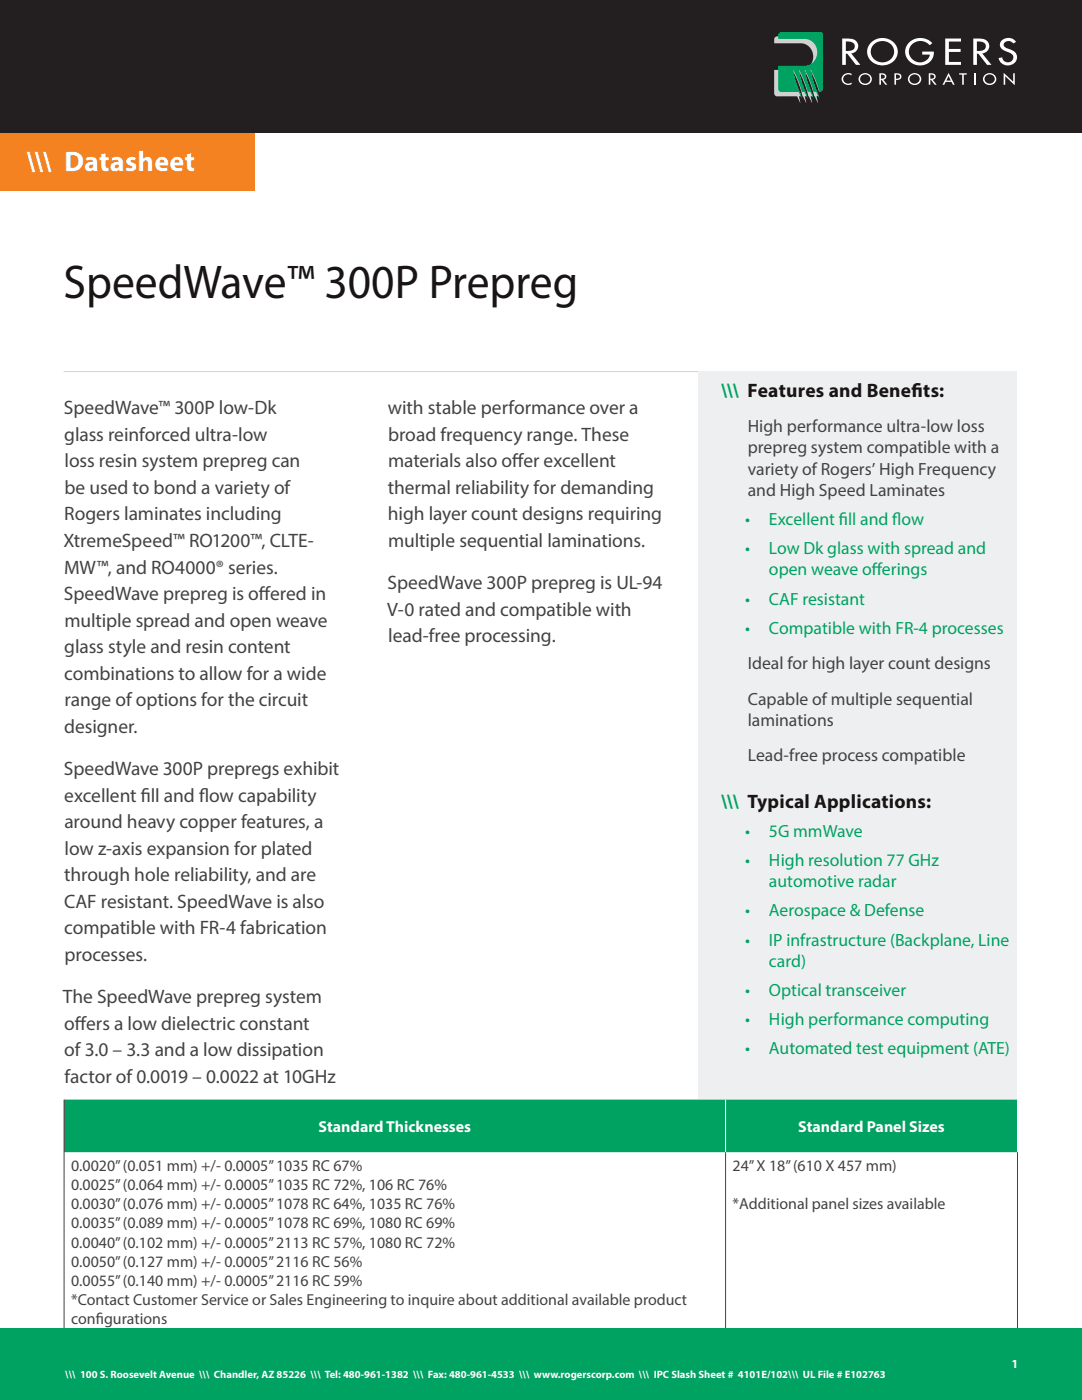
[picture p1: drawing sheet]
<svg xmlns="http://www.w3.org/2000/svg" width="216mm" height="279mm" viewBox="0 0 216 279" stroke-linecap="round" stroke-linejoin="round" font-family="sans-serif">
<defs><g id="words">
<text font-size="9.5" fill="#1a1415" x="12.7" y="59.5">SpeedWave™ 300P Prepreg</text>
<text font-size="5.6" fill="#fff" x="5.3" y="34.2">\\\ Datasheet</text>
<g font-size="3.9" fill="#434243">
<text x="12.8" y="82.7">SpeedWave™ 300P low-Dk</text>
<text x="77.4" y="82.7">with stable performance over a</text>
<text x="12.8" y="88">glass reinforced ultra-low</text>
<text x="77.4" y="88">broad frequency range. These</text>
<text x="12.9" y="93.3">loss resin system prepreg can</text>
<text x="77.4" y="93.3">materials also of</text>
<text x="102.2" y="93.3">fer excellent</text>
<text x="12.9" y="98.6">be used to bond a variety of</text>
<text x="77.4" y="98.6">thermal reliability for demanding</text>
<text x="12.8" y="103.9">Rogers laminates including</text>
<text x="77.4" y="103.9">high layer count designs requiring</text>
<text x="12.7" y="109.2">XtremeSpeed™ RO1200™, CLTE-</text>
<text x="77.4" y="109.2">multiple sequential laminations.</text>
<text x="12.8" y="119.8">SpeedWave prepreg is of</text>
<text x="12.8" y="114.5">MW™, and RO4000® series.</text>
<text x="51.7" y="119.8">fered in</text>
<text x="77.3" y="117.6">SpeedWave 300P prepreg is UL-94</text>
<text x="12.9" y="125">multiple spread and open weave</text>
<text x="77.3" y="122.9">V-0 rated and compatible with</text>
<text x="12.8" y="130.3">glass style and resin content</text>
<text x="77.5" y="128.2">lead-free processing.</text>
<text x="12.8" y="135.6">combinations to allow for a wide</text>
<text x="12.9" y="140.9">range of options for the circuit</text>
<text x="12.8" y="146.2">designer.</text>
<text x="12.8" y="154.7">SpeedWave 300P prepregs exhibit</text>
<text x="12.8" y="160">excellent f</text>
<text x="28.1" y="160">ill and f</text>
<text x="39.7" y="160">low capability</text>
<text x="12.8" y="165.3">around heavy copper features, a</text>
<text x="12.9" y="170.6">low z-axis expansion for plated</text>
<text x="12.8" y="175.8">through hole reliability, and are</text>
<text x="12.8" y="181.1">CAF resistant. SpeedWave is also</text>
<text x="12.8" y="186.4">compatible with FR-4 fabrication</text>
<text x="12.9" y="191.7">processes.</text>
<text x="12.5" y="200.2">The SpeedWave prepreg system</text>
<text x="12.8" y="205.5">of</text>
<text x="15" y="205.5">fers a low dielectric constant</text>
<text x="12.8" y="210.8">of 3.0 – 3.3 and a low dissipation</text>
<text x="12.9" y="216.1">factor of 0.0019 – 0.0022 at 10GHz</text>
</g>
<g font-size="3.9" fill="#00a261">
<text x="143.9" y="79.2">\\\ Features and Benef</text>
<text x="143.9" y="161.2">\\\ Typical Applications:</text>
</g>
<text font-size="3.9" fill="#1a1415" x="181.9" y="79.2">its:</text>
<g font-size="3.5" fill="#434243">
<text x="149.2" y="86.3">High performance ultra-low loss</text>
<text x="149.2" y="90.5">prepreg system compatible with a</text>
<text x="149.2" y="94.7">variety of Rogers’ High Frequency</text>
<text x="149.2" y="99">and High Speed Laminates</text>
<text x="149.2" y="133.5">Ideal for high layer count designs</text>
<text x="149.2" y="140.6">Capable of multiple sequential</text>
<text x="149.2" y="144.8">laminations</text>
<text x="149.2" y="151.9">Lead-free process compatible</text>
</g>
<g font-size="3.5" fill="#00a261">
<text x="148.7" y="104.8">•</text>
<text x="153.4" y="104.8">Excellent f</text>
<text x="167.4" y="104.8">ill and f</text>
<text x="178" y="104.8">low</text>
<text x="148.7" y="110.6">•</text>
<text x="153.4" y="110.6">Low Dk glass with spread and</text>
<text x="153.4" y="114.8">open weave of</text>
<text x="174" y="114.8">ferings</text>
<text x="148.7" y="120.7">•</text>
<text x="153.4" y="120.7">CAF resistant</text>
<text x="148.7" y="126.5">•</text>
<text x="153.4" y="126.5">Compatible with FR-4 processes</text>
<text x="148.7" y="167">•</text>
<text x="153.4" y="167">5G mmWave</text>
<text x="148.7" y="172.8">•</text>
<text x="153.4" y="172.8">High resolution 77 GHz</text>
<text x="153.4" y="177.1">automotive radar</text>
<text x="148.7" y="182.9">•</text>
<text x="153.4" y="182.9">Aerospace &amp; Defense</text>
<text x="148.7" y="188.7">•</text>
<text x="153.4" y="188.7">IP infrastructure (Backplane, Line</text>
<text x="153.4" y="193">card)</text>
<text x="148.7" y="198.8">•</text>
<text x="153.4" y="198.8">Optical transceiver</text>
<text x="148.7" y="204.6">•</text>
<text x="153.4" y="204.6">High performance computing</text>
<text x="148.7" y="210.4">•</text>
<text x="153.4" y="210.4">Automated test equipment (ATE)</text>
</g>
<g font-size="3.2" fill="#fff">
<text x="63.6" y="225.9">Standard Thicknesses</text>
<text x="159.3" y="225.9">Standard Panel Sizes</text>
</g>
<g font-size="3.2" fill="#434243">
<text x="14.2" y="233.7">0.0020” (0.051 mm) +/- 0.0005” 1035 RC 67%</text>
<text x="146.2" y="233.7">24” X 18” (610 X 457 mm)</text>
<text x="14.2" y="237.5">0.0025” (0.064 mm) +/- 0.0005” 1035 RC 72%, 106 RC 76%</text>
<text x="14.2" y="241.4">0.0030” (0.076 mm) +/- 0.0005” 1078 RC 64%, 1035 RC 76%</text>
<text x="14.2" y="245.2">0.0035” (0.089 mm) +/- 0.0005” 1078 RC 69%, 1080 RC 69%</text>
<text x="146.2" y="241.4">*Additional panel sizes available</text>
<text x="14.2" y="249">0.0040” (0.102 mm) +/- 0.0005” 2113 RC 57%, 1080 RC 72%</text>
<text x="14.2" y="252.8">0.0050” (0.127 mm) +/- 0.0005” 2116 RC 56%</text>
<text x="14.2" y="256.6">0.0055” (0.140 mm) +/- 0.0005” 2116 RC 59%</text>
<text x="14.2" y="260.4">*Contact Customer Service or Sales Engineering to inquire about additional available product</text>
<text x="14.2" y="264.2">conf</text>
<text x="19.1" y="264.2">igurations</text>
</g>
<text font-size="2.5" fill="#fff" x="201.8" y="273.1">1</text>
<g font-size="2.1" fill="#fff">
<text x="13" y="275">\\\ 100 S. Roosevelt Avenue \\\ Chandler, AZ 85226 \\\ Tel: 480-961-1382 \\\ Fax: 480-961-4533 \\\ www.rogerscorp.com \\\ IPC Slash Sheet # \\\ UL File #</text>
<text x="13" y="275">\\\ 100 S. Roosevelt Avenue \\\ Chandler, AZ 85226 \\\ Tel: 480-961-1382 \\\ Fax: 480-961-4533 \\\ www.rogerscorp.com \\\ IPC Slash Sheet # 4101E/102\\\ UL File # E102763</text>
</g>
</g></defs>
<path d="M12.7 74.2h190.2" fill="none" stroke="#d2d1cf" stroke-width=".2"/>
<path d="M139.4 74.1h63.5v145.4h-63.5z" fill="#edeff0"/>
<g fill="#00a261">
<path d="M0 265.2h215.9v14.2h-215.9z"/>
<path d="M12.8 219.5h132v10.4h-132zM144.8 219.5h58.2v10.4h-58.2z"/>
</g>
<path d="M144.8 219.5v10.4M203 219.5v10.4" fill="none" stroke="#fff" stroke-width=".2"/>
<path d="M12.8 219.5v58.4M144.8 229.9v48M203 229.9v48M12.7 278h190.4" fill="none" stroke="#434243" stroke-width=".2"/>
<path d="M0 26.1h50.8v12h-50.8z" fill="#f58220"/>
<path d="M-.1 -.1h216v26.5h-216z" fill="#231f20"/>
<path d="M154.7 7.4l.4-.1h7.8a.62 .62 0 0 1 .6 .6v10.5l-.8-2.2-1-2.1 .6 2.3 1 2.6-.4 .2 .3 1.4v-.1a7.1 7.1 0 0 1-1.2-3l-1.4-3.4 .5 2.3 1.1 2.8h-.4l.3 1.4-.1-.1a7 7 0 0 1-1.2-3l-1.4-3.4 .6 2.3 1 2.8h-.4l.3 1.4-.1-.1a6.9 6.9 0 0 1-1.1-3l-1.5-3.4 .6 2.3 1.1 2.8h-.5l.3 1.4-.6-1.4h-4a.62 .62 0 0 1-.6-.6v-4.6h5.3a2.67 2.67 0 0 0 2.5-2.7 2.67 2.67 0 0 0-2.5-2.7h-5.3v-.7z" fill="#d2d1cf"/>
<path d="M155.5 6.6l.4-.2h7.8a.58 .58 0 0 1 .5 .6v10.7a.61 .61 0 0 1-.7 .6l-.8-2.4-1-2.1 .6 2.3 1 2.7 .2 .9-.7-1.4h-.5l-.8-2.4-1-2.1 .6 2.3 1 2.7 .2 .9-.6-1.4h-.5l-.8-2.4-1-2.1 .5 2.3 1.1 2.7 .2 .9-.7-1.3h-.5l-.8-2.5-1-2.1 .6 2.3 1 2.7 .2 .9-.6-1.3h-3.5a.62 .62 0 0 1-.6-.7v-4.6h5.3a2.67 2.67 0 0 0 2.5-2.7 2.67 2.67 0 0 0-2.5-2.6h-5.3v-.8z" fill="#00a261"/>
<g fill="#fff">
<path d="M181.3 8.6a3.3 3.3 0 0 1 4.7 0l-.5 .4a2.31 2.31 0 0 0-2.7-.6 2.31 2.31 0 0 0-1.4 2.5 2.12 2.12 0 0 0 2.1 1.6 2.12 2.12 0 0 0 2-1.6h-1.5v-.6h2.3a2.85 2.85 0 0 1-2.2 2.8 2.85 2.85 0 0 1-3.2-1.6 2.52 2.52 0 0 1 .4-2.9z"/>
<path d="M188.6 7.7h3.2v.6h-2.5v1.5h2.4v.6h-2.4v2h2.5v.5h-3.2z"/>
<path d="M199.9 8.1a1.9 1.9 0 0 1 2.8 .3l-.5 .3a1.06 1.06 0 0 0-1.1-.5 1.06 1.06 0 0 0-.8 .7 1.26 1.26 0 0 0 1.2 .9 1.63 1.63 0 0 1 1.4 1.9 1.63 1.63 0 0 1-1.8 1.4 1.78 1.78 0 0 1-1.8-1.5l.7-.2a1.06 1.06 0 0 0 1.4 1 1.06 1.06 0 0 0 .5-1.6l-1.1-.5a1.34 1.34 0 0 1-.9-2.2z"/>
<path d="M168.2 15.1a1.43 1.43 0 0 1 1.7-.4v.4a.98 .98 0 0 0-1.4 0 .98 .98 0 0 0 0 1.4 .98 .98 0 0 0 1.4 0 .51 .51 0 0 1-.6 .5 1.19 1.19 0 0 1-1.2-.6 1.19 1.19 0 0 1 .1-1.3z"/>
<path d="M191.4 14.6h1.5v.3h-.6v2h-.3v-2h-.6z"/>
<path d="M194.3 14.6h.4v2.3h-.4z"/>
<path d="M200.3 14.5l1.9 1.8v-1.7h.3v2.4l-1.9-1.8v1.7h-.3z"/>
<path d="M168.1 7.7v5.2h.7v-2.2h.3l1.7 2.2h.9l-1.9-2.2a1.51 1.51 0 0 0 1.4-1.8 1.51 1.51 0 0 0-1.9-1.2zM168.8 8.3h.2a1.35 1.35 0 0 1 1.6 .9 1.4 1.4 0 0 1-1.8 1z"/>
<path d="M173.7 8.6a2.71 2.71 0 0 0-.3 3 2.71 2.71 0 0 0 2.7 1.5 2.75 2.75 0 0 0 3-2.8 2.75 2.75 0 0 0-3-2.7 3.2 3.2 0 0 0-2.4 1zM174.4 8.8a2.28 2.28 0 0 1 3-.3 2.28 2.28 0 0 1 .7 2.9 2.34 2.34 0 0 1-2.8 .9 2.34 2.34 0 0 1-1.5-2.5z"/>
<path d="M194.2 7.7v5.2h.7v-2.2h.3l1.8 2.2h.8l-1.8-2.2a1.51 1.51 0 0 0 1.4-1.8 1.51 1.51 0 0 0-1.9-1.2zM194.9 8.3h.2a1.35 1.35 0 0 1 1.6 .9 1.4 1.4 0 0 1-1.8 1z"/>
<path d="M171.6 15.1a1.25 1.25 0 0 0 1 1.9 1.25 1.25 0 0 0 1.1-1.9 1.42 1.42 0 0 0-2.1 0zM171.6 15.7a1 1 0 0 1 2 0 1 1 0 0 1-2 0z"/>
<path d="M175.5 14.6v2.3h.3v-1l.9 1h.3l-.8-1a.68 .68 0 0 0 .6-.9 .68 .68 0 0 0-.9-.4zM175.8 14.9h.1a.5 .5 0 0 1 .5 .1 .5 .5 0 0 1 .1 .5l-.7 .2z"/>
<path d="M178.5 14.6v2.3h.3v-.9a.7 .7 0 0 0 1-.4 .7 .7 0 0 0-.5-.9zM178.8 14.9a.47 .47 0 0 1 .6 .1 .47 .47 0 0 1 0 .6l-.6 .1z"/>
<path d="M181.4 15.1a1.25 1.25 0 0 0 1.1 1.9 1.25 1.25 0 0 0 1.1-1.9 1.42 1.42 0 0 0-2.2 0zM181.5 15.7a.97 .97 0 0 1 1.9 0 .97 .97 0 0 1-1.9 0z"/>
<path d="M185.3 14.6v2.3h.3v-1l.9 1h.4l-.8-1a.68 .68 0 0 0 .6-.9 .68 .68 0 0 0-1-.4zM185.6 14.9a.48 .48 0 0 1 .6 .1 .48 .48 0 0 1 0 .6l-.6 .1z"/>
<path d="M189.3 14.5l-1.2 2.4h.3l.3-.6h1.2l.3 .6h.3zM189.3 15.2l.4 .9h-.9z"/>
<path d="M196.4 15.1a1.25 1.25 0 0 0 1.1 1.9 1.25 1.25 0 0 0 1-1.9 1.42 1.42 0 0 0-2.1 0zM196.5 15.7a.97 .97 0 0 1 1.9 0 .97 .97 0 0 1-1.9 0z"/>
</g>
<path d="M-.1 265.2h216v14.2h-216z" fill="#00a261"/>
<use href="#words"/>
</svg>
